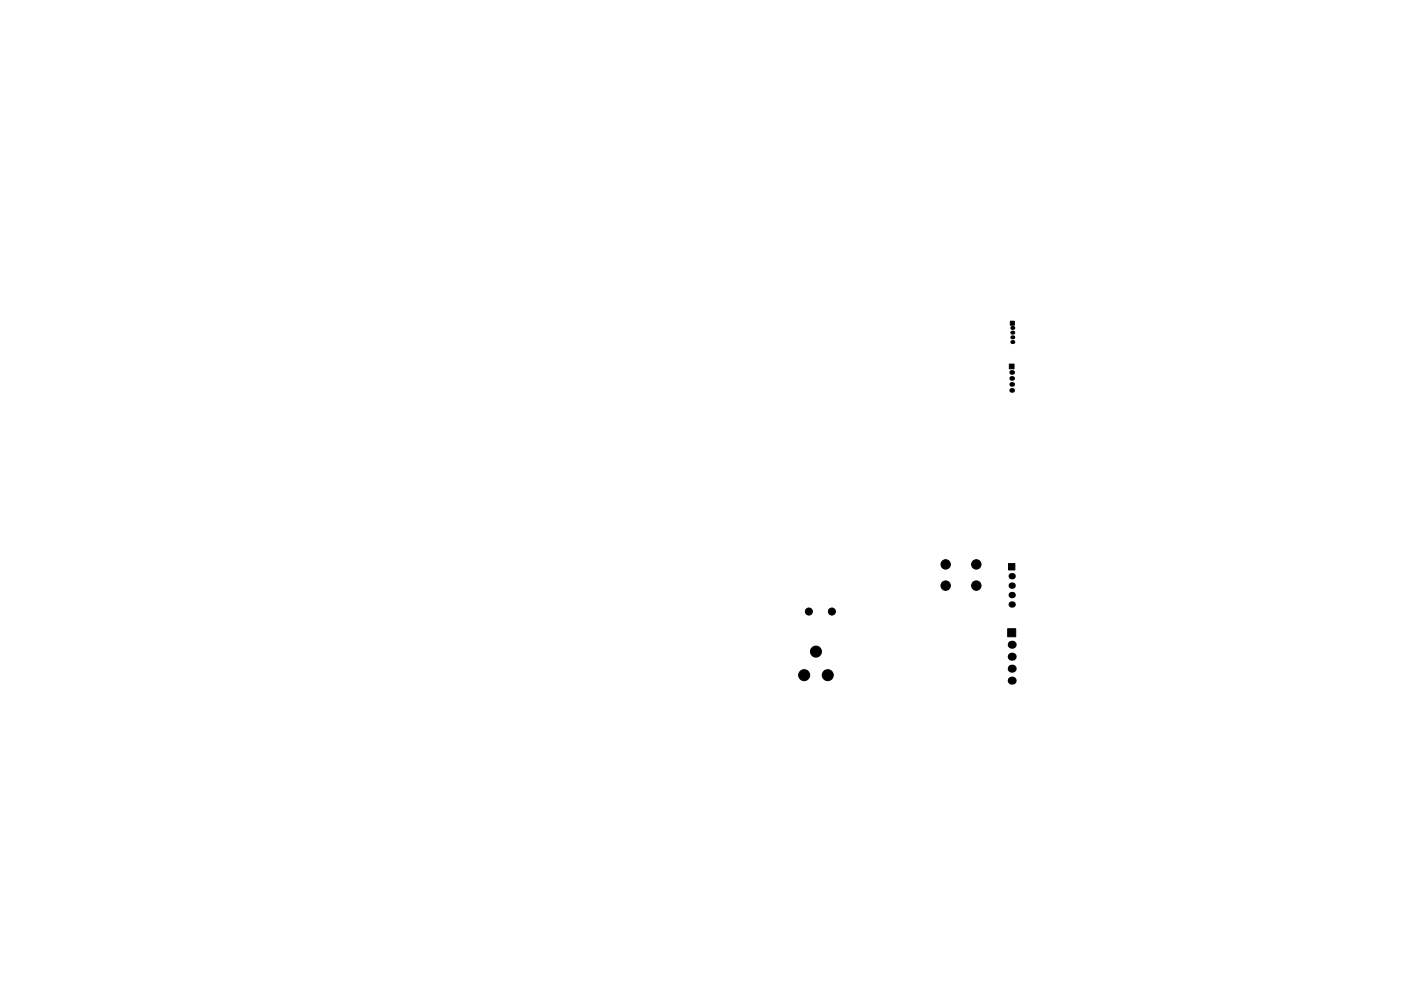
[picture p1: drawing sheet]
<svg xmlns="http://www.w3.org/2000/svg" width="297mm" height="210mm" viewBox="0 0 297 210" stroke-linecap="round" stroke-linejoin="round" font-family="sans-serif">
<g fill="#000" stroke="#000" stroke-width=".21">
<path d="M214 77.2h1v1h-1zM214.2 68.1h.9v.9h-.9zM213.7 133.4h1.7v1.7h-1.7zM213.8 119.6h1.4v1.3h-1.4z"/>
<circle cx="200.5" cy="119.7" r="1"/>
<circle cx="207" cy="119.7" r="1"/>
<circle cx="171.5" cy="129.7" r=".75"/>
<circle cx="173" cy="138.2" r="1.17"/>
<circle cx="176.4" cy="129.7" r=".75"/>
<circle cx="200.5" cy="124.2" r="1"/>
<circle cx="207" cy="124.2" r="1"/>
<circle cx="170.5" cy="143.2" r="1.17"/>
<circle cx="175.5" cy="143.2" r="1.17"/>
</g>
<g fill="#000">
<circle cx="214.5" cy="79" r=".5"/>
<circle cx="214.6" cy="72.6" r=".43"/>
<circle cx="214.6" cy="70.6" r=".43"/>
<circle cx="214.6" cy="71.6" r=".43"/>
<circle cx="214.6" cy="69.6" r=".43"/>
<circle cx="214.5" cy="82.8" r=".5"/>
<circle cx="214.5" cy="81.6" r=".5"/>
<circle cx="214.5" cy="80.3" r=".5"/>
<circle cx="214.5" cy="139.3" r=".85"/>
<circle cx="214.5" cy="126.2" r=".67"/>
<circle cx="214.5" cy="136.8" r=".85"/>
<circle cx="214.5" cy="128.2" r=".67"/>
<circle cx="214.5" cy="124.2" r=".67"/>
<circle cx="214.5" cy="122.2" r=".67"/>
<circle cx="214.5" cy="141.9" r=".85"/>
<circle cx="214.5" cy="144.4" r=".85"/>
</g>
</svg>
